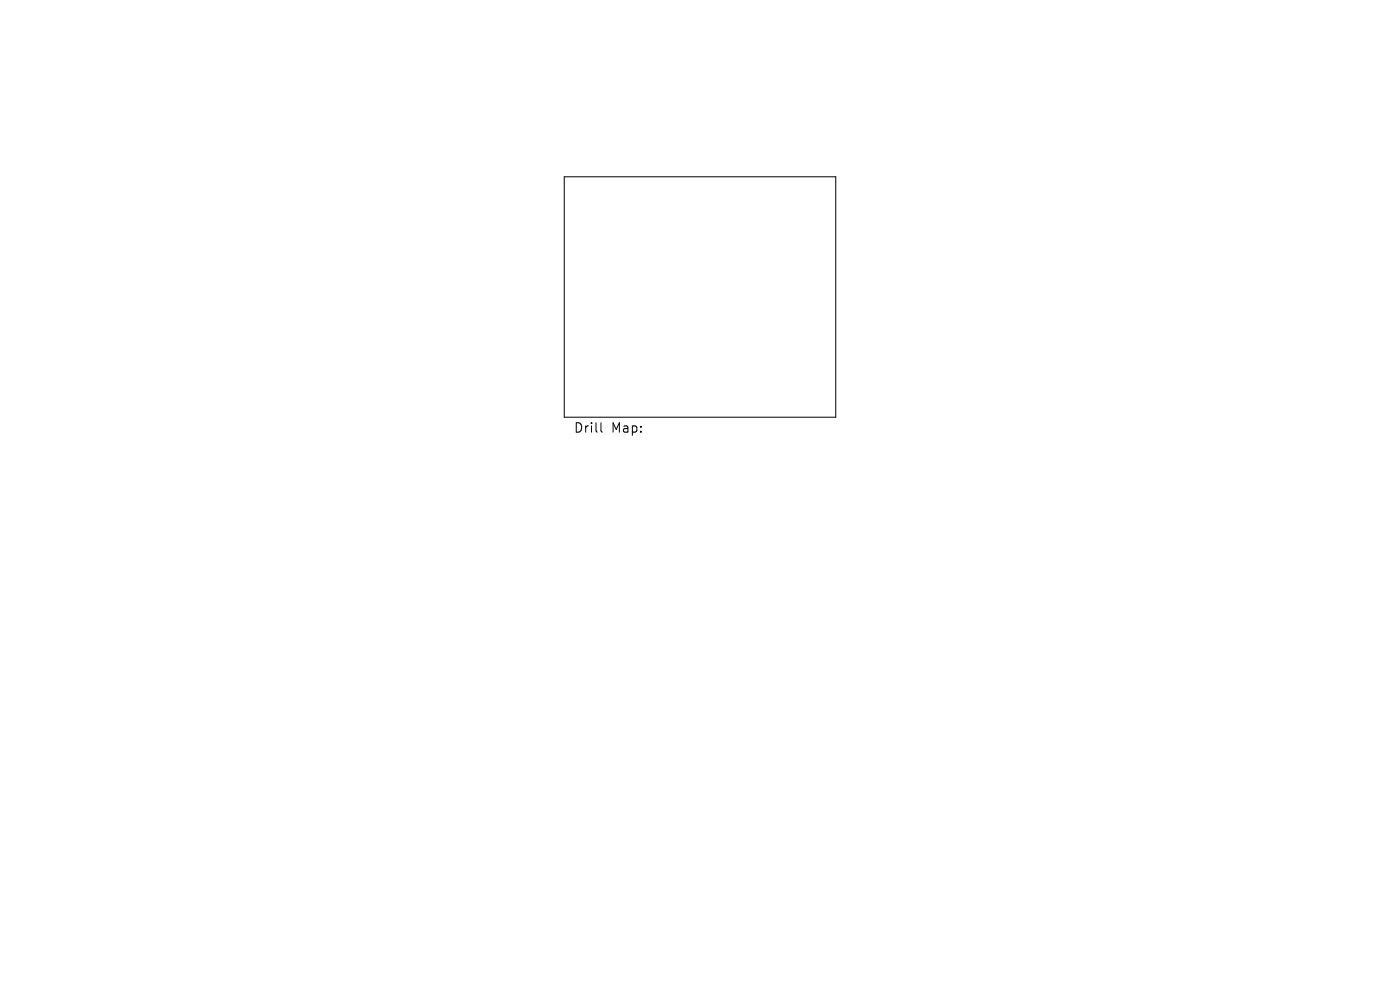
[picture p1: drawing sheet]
<svg xmlns="http://www.w3.org/2000/svg" width="297mm" height="210mm" viewBox="0 0 297 210" stroke-linecap="round" stroke-linejoin="round" font-family="sans-serif">
<defs><g id="words">
<g font-size="2.8">
<text x="121.6" y="92.1">Drill</text>
<text x="129.7" y="92.1">Map:</text>
</g>
</g></defs>
<path d="M119.7 37.5h57.6v51h-57.6zM127.5 89.7v1.7l.3 .3" fill="none" stroke="#000" stroke-width=".21"/>
<use href="#words"/>
</svg>
